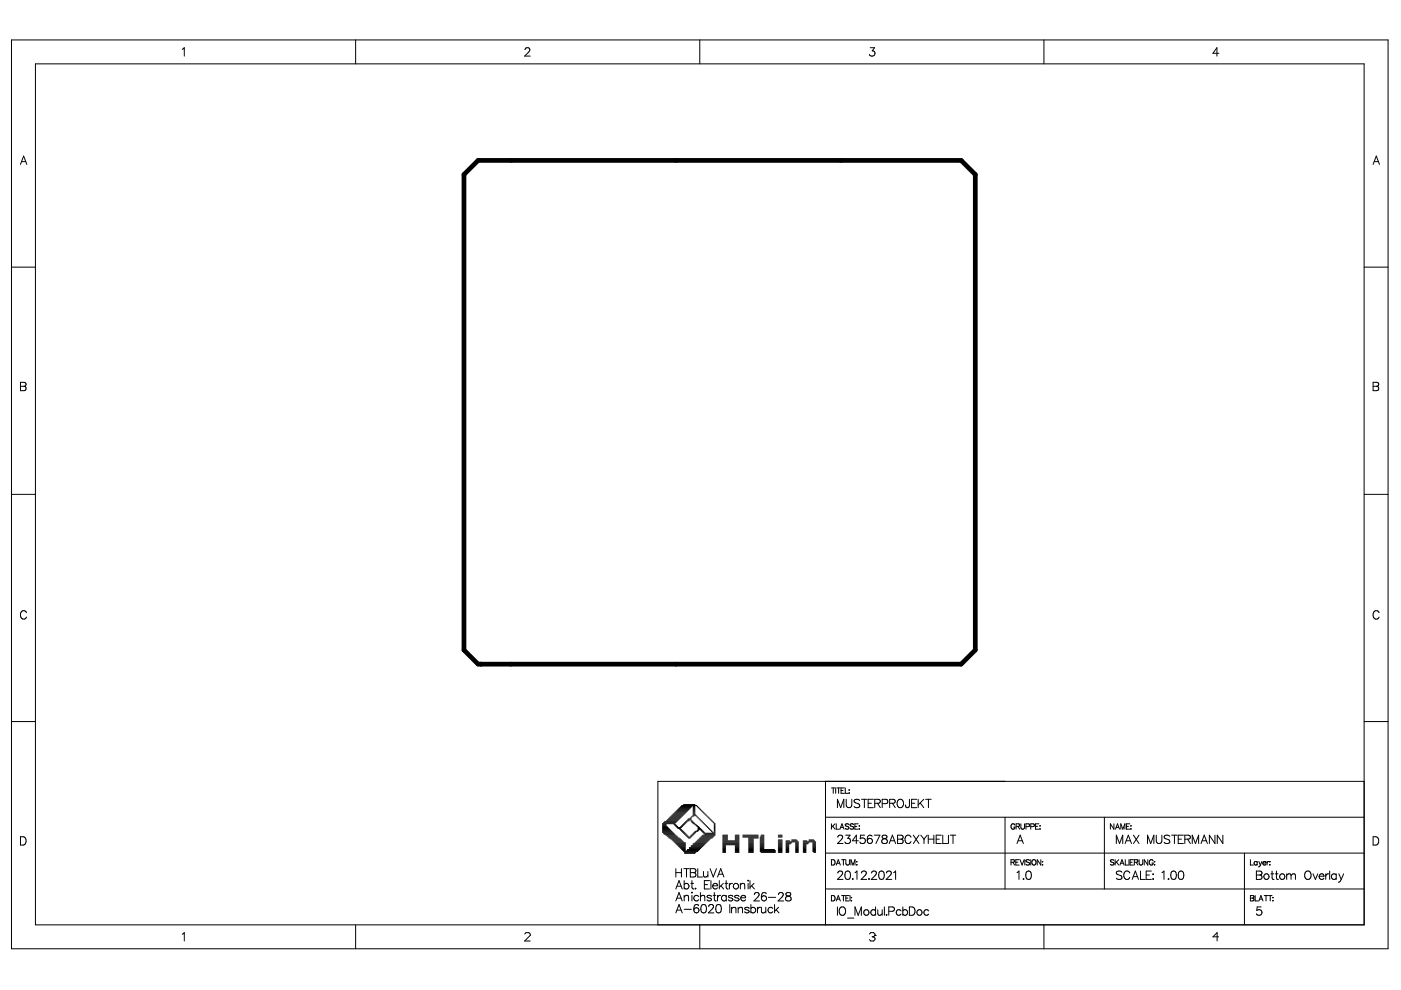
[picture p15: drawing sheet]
<svg xmlns="http://www.w3.org/2000/svg" width="297mm" height="210mm" viewBox="0 0 297 210" stroke-linecap="round" stroke-linejoin="round" font-family="sans-serif">
<g fill="none" stroke="#000" stroke-width=".21">
<path d="M2.4 8.5h291.9v192.7h-291.9zM7.5 13.5h281.7v182.6h-281.7zM38.7 10.5l.4-.4v1.8M75.4 8.5v5M111.3 10.5l.4-.4 .6 .2a.55 .55 0 0 1-.2 .7l-.9 .9h1.2M148.4 8.5v5M184.5 10.1h.9l-.5 .7a.59 .59 0 0 1 .5 .9 .59 .59 0 0 1-1.1-.1M221.3 8.5v5M258.4 11.3h-1.2l.8-1.2v1.8M4.3 34.9l.7-1.8 .7 1.8M4.6 34.3h.8M291.1 34.9l.7-1.8 .7 1.8"/>
<path d="M291.4 34.3h.8M2.4 56.6h5.1M289.2 56.6h5.1M4.3 81.1h.8l.3 .1 .1 .4-.4 .3a.47 .47 0 0 1 .4 .5 .47 .47 0 0 1-.4 .4h-.8zM4.3 81.9h.8M291.1 81.1h.8l.3 .1 .1 .4-.4 .3a.47 .47 0 0 1 .4 .5 .47 .47 0 0 1-.4 .4h-.8zM291.1 81.9h.8M2.4 104.8h5.1M289.2 104.8h5.1M5.6 129.9a.65 .65 0 0 0-.7-.4 .65 .65 0 0 0-.6 .7v.4a.65 .65 0 0 0 .6 .7 .65 .65 0 0 0 .7-.5M292.4 129.9a.65 .65 0 0 0-.8-.4 .65 .65 0 0 0-.5 .7v.4a.65 .65 0 0 0 .5 .7 .65 .65 0 0 0 .8-.5M2.4 153h5.1"/>
<path d="M289.2 153h5.1M4.3 177.4h.6a.95 .95 0 0 1 .6 .9 .95 .95 0 0 1-.6 .9h-.6zM140.4 175h.9M140.4 174.8h.9M140.4 176.5h2.3M140.4 176.3h2.1M140.4 176.1h1.9M140.4 175.7h1.5M140.4 175.2h1.1M140.4 174.6h2.7M140.4 175.5h1.3M140.4 175.9h1.7"/>
<path d="M140.7 176.7h2.2M140.7 174.4h2.6M140.8 176.9h2.3M140.9 174.2h2.6M141.2 177.1h2.1M141.3 174h2.4M141.5 177.3h2M141.5 173.8h2.4M141.7 177.5h2M141.7 173.6h2.4M141.9 177.7h2.1M141.9 173.4h2.4"/>
<path d="M142.1 173.2h2.4M142.2 177.9h2.1M142.3 173h2.4M142.5 172.8h2.4M142.5 178.1h2M142.7 172.6h2.4M142.7 178.3h2M142.9 174.8h.4M142.9 172.4h2.4M142.9 178.5h2M143.1 175h.4M143.1 172.2h2.4"/>
<path d="M143.1 178.7h2.2M143.3 175.2h.4M143.3 172h2.4M143.3 178.9h2M143.5 175.5h1M143.5 179.1h1.8M143.5 171.8h2.4M143.7 179.3h1.6M143.7 175.7h.6M143.7 171.6h2.4M143.9 179.5h1.4M143.9 171.4h2.4"/>
<path d="M144.1 179.7h1.2M144.1 171.2h2.4M144.1 175.9h.4M144.3 176.1h.4M144.3 175.2h.4M144.3 171h2.4M144.3 179.9h1M144.5 175h.4M144.5 176.3h.4M144.5 170.8h3.3M144.7 174.8h.4M144.7 176.5h.4"/>
<path d="M144.9 176.7h.4M144.9 174.6h.4M144.9 170.6h2.5M145.1 176.9h.4M145.1 174.4h.4M145.3 177.1h.4M145.3 174.2h.4M145.5 177.3h.4M145.5 174h.6M145.7 177.5h.8M145.7 173.8h.8M145.9 177.7h.4"/>
<path d="M145.9 173.6h.6M146.1 179.7h2.7M146.1 179.9h2.5M146.3 177.3h.4M146.3 173.4h.2M146.5 179.5h2.5M146.5 179.3h2.7M146.5 177.1h.4M146.5 174.2h.4M146.5 174h.2M146.5 173.2h.2M146.7 176.9h.4"/>
<path d="M146.7 174.4h.4M146.7 173h.4M146.9 176.7h.5M146.9 174.6h.5M146.9 172.8h.7M146.9 172.6h.5M146.9 172.4h.5M146.9 172.2h.5M146.9 172h.5M146.9 171.6h.5M146.9 171.4h.5M146.9 171.2h.5"/>
<path d="M146.9 171h.5M146.9 179.1h2.5M146.9 178.9h2.7M146.9 171.8h.5M147.1 176.5h.5M147.3 174.8h.3M147.4 176.3h.6M147.4 178.7h2.4M147.6 175h.3M147.6 173h.2M147.6 178.5h2.4M147.8 176.1h.4"/>
<path d="M147.8 175.2h.4M147.8 173.2h.2M147.8 171h.2M147.8 178.3h2.4M148 175.7h.6M148 173.4h.2M148 171.2h.2M148 175.5h.3M148 178.1h2.4M148 175.9h.8M148.2 173.6h.2M148.2 171.4h.2"/>
<path d="M148.2 177.9h2.4M148.4 177.7h2.6M148.4 171.6h.2M148.4 173.8h.2M148.6 176.1h.4M148.6 177.5h2.6M148.6 174h.2M148.6 171.8h.2M148.8 176.3h.4M148.8 177.3h2.6M148.8 174.2h.2M148.8 172h.2"/>
<path d="M149 176.5h.4M149 177.1h2.6M149 174.4h.2M149 172.2h.2M149.2 176.7h2.4M149.2 174.6h.2M149.2 172.4h.2M149.4 174.8h.2M149.4 176.9h2.2M149.4 172.6h.2M149.6 175h.2M149.6 172.8h.2"/>
<path d="M149.8 175.2h.2M149.8 173h.2M150 173.2h.2M150 175.5h.2M150.2 175.7h.2M150.2 173.4h.2M150.4 173.6h.2M150.4 175.9h.2M150.6 176.1h.2M150.6 173.8h.2M150.8 176.3h.2M150.8 174h.2"/>
<path d="M151 176.5h.2M151 174.2h.2M151.2 174.4h.2M151.4 175h.2M151.4 174.8h.2M151.4 176.5h.2M151.4 176.3h.2M151.4 176.1h.2M151.4 175.7h.2M151.4 175.2h.2M151.4 174.6h.2M151.4 175.5h.2"/>
<path d="M151.4 175.9h.2M153.2 179.7h.6M153.2 179.5h.6M153.2 179.3h.6M153.2 177.7h1.1M153.2 177.5h1.1M153.2 177.3h1.1M153.2 177.1h1.1M153.2 178.1h1.1M153.2 179.1h3.5M153.2 178.9h3.5M153.2 178.3h3.5"/>
<path d="M153.2 178.7h3.5M153.2 179.9h.6M153.2 177.9h1.1M153.2 178.5h3.5M155.9 179.7h.8M155.9 179.5h.8M155.9 179.3h.8M155.9 177.7h.8M155.9 177.5h.8M155.9 177.3h.8M155.9 177.1h.8M155.9 178.1h.8"/>
<path d="M155.9 179.9h.8M155.9 177.9h.8M157.5 177.5h3.3M157.5 177.3h3.3M157.5 177.1h3.3M158.7 179.7h1M158.7 179.5h1M158.7 179.3h1M158.7 177.7h2.1M158.7 178.1h1M158.7 179.1h1M158.7 178.9h1"/>
<path d="M158.7 178.3h1M158.7 178.7h1M158.7 179.9h1M158.7 177.9h1M158.7 178.5h1M161.2 179.7h.8M161.2 179.5h.8M161.2 179.3h.8M161.2 177.7h.8M161.2 177.5h.8M161.2 178.1h.8M161.2 179.1h.8"/>
<path d="M161.2 178.9h.8M161.2 178.3h.8M161.2 178.7h.8M161.2 179.9h.8M161.2 177.9h.8M161.2 178.5h.8M161.4 177.3h.6M161.4 177.1h.6M165 179.7h.8M165 179.5h.8M165 179.3h.8M165 177.5h.8"/>
<path d="M165 177.3h.8M165 177.1h.8M165 178.1h.8M165 179.1h.8M165 178.9h.8M165 178.3h.8M165 178.7h.8M165 179.9h.8M165 178.5h.8M166.6 179.7h.6M166.6 179.5h.6M166.6 179.3h.6"/>
<path d="M166.6 179.1h.6M166.6 178.9h1.1M166.6 178.3h.9M166.6 178.7h1.3M166.6 179.9h.6M166.6 178.5h2.7M167.9 178.1h1M167.9 178.3h1.2M168.7 179.7h.6M168.7 179.5h.6M168.7 179.3h.6M168.7 179.1h.6"/>
<path d="M168.7 178.9h.6M168.7 178.7h.6M168.7 179.9h.6M170.3 179.7h.6M170.3 179.5h.6M170.3 179.3h.6M170.3 179.1h.6M170.3 178.9h1M170.3 178.3h.8M170.3 178.7h1.2M170.3 179.9h.6M170.3 178.5h2.6"/>
<path d="M171.5 178.1h1M171.5 178.3h1.2M172.3 179.7h.6M172.3 179.5h.6M172.3 179.3h.6M172.3 179.1h.6M172.3 178.9h.6M172.3 178.7h.6M172.3 179.9h.6M175 165.7v30.4M175 173.3h114.2M176.3 174.7v1.1"/>
<path d="M176.3 167.1h.7M176.6 175.2l.4 .6M176.7 167.1v1.1M177 174.7l-.7 .7M177.2 167.1v1.1M177.3 174.7v1.1h.7M177.4 167.1h.8M177.6 171.2v-1.7l.6 1.7 .7-1.7v1.7M177.6 177.5l.4-.4 .6 .1a.55 .55 0 0 1-.2 .8l-.8 .8h1.1M177.8 167.1v1.1M178.1 175.8l.4-1.1 .4 1.1M178.2 175.4h.6"/>
<path d="M178.3 167.6h.5M179 167.1h-.7v1.1h.7M179.2 167.1v1.1h.7M179.3 177.1h.9l-.5 .7a.59 .59 0 0 1 .5 .9 .59 .59 0 0 1-1.1-.2M179.4 169.5v1.2a.6 .6 0 0 0 .6 .5 .6 .6 0 0 0 .6-.5v-1.2M180 174.8l-.3-.1-.5 .1 .1 .3 .7 .4-.3 .3-.5-.2M180 167.5h.1zM180 168.1h.1zM181 174.8l-.3-.1-.5 .1 .1 .3 .7 .4-.3 .3-.5-.2M181.2 175.2h.5M182 174.7h-.8v1.1h.8M182 178.3h-1.3l.9-1.2v1.7"/>
<path d="M182.1 175.1h.2zM182.1 175.8h.2zM182.3 169.7a.67 .67 0 0 0-.7-.3 .67 .67 0 0 0-.5 .5l.2 .2 .8 .4 .2 .5a.78 .78 0 0 1-1.2 0M182.7 169.5h1.2M183.3 169.5v1.7M183.3 177.1h-.8l-.1 .7a.63 .63 0 0 1 .9 0 .63 .63 0 0 1-.1 1 .63 .63 0 0 1-.9-.3M184.1 170.3h.6M184.9 177.3a.52 .52 0 0 0-.8-.1l-.1 .2-.1 .9M185.2 169.5h-1.1v1.7h1.1M185.4 177.1h1.2l-.9 1.7M185.5 170.3l1-.1 .1-.2v-.4l-.4-.1h-.7v1.7M186.1 170.3l.5 .9"/>
<path d="M187 170.4h.8a.47 .47 0 0 0 .4-.5 .47 .47 0 0 0-.4-.4h-.8v1.7M187.1 177.2a.36 .36 0 0 0 .2 .6 .64 .64 0 0 1 .7 .2 .64 .64 0 0 1 0 .8h-.6a.51 .51 0 0 1-.5-.5 .51 .51 0 0 1 .6-.5h.3a.36 .36 0 0 0 .2-.6zM188.5 178.8l.7-1.7 .7 1.7M188.6 170.3l1-.1 .2-.2-.1-.4-.3-.1h-.8v1.7M188.8 178.3h.8M189.2 170.3l.6 .9M190.3 177.1h.8l.3 .1v.6l-.3 .1a.47 .47 0 0 1 .4 .5 .47 .47 0 0 1-.4 .4h-.8zM190.3 177.9h.8M190.4 169.7a.66 .66 0 0 1 .7-.2 .66 .66 0 0 1 .5 .6v.5a.68 .68 0 0 1-.7 .7 .68 .68 0 0 1-.7-.7zM192.8 169.5l-.1 1.6-.2 .1h-.4l-.1-.5M193.1 177.5a.65 .65 0 0 0-.7-.4 .65 .65 0 0 0-.5 .7v.4a.65 .65 0 0 0 .5 .7 .65 .65 0 0 0 .7-.5M193.3 170.3h.7"/>
<path d="M193.6 177.1l1.2 1.7M194.4 169.5h-1.1v1.7h1.1M194.7 169.5v1.7M194.8 177.1l-1.2 1.7M195.1 170.2l.8 1M195.2 177.1l.7 .8M195.9 169.5l-1.2 1.2M195.9 177.9v.9M196.3 169.5h1.1M196.6 177.1l-.7 .8M196.8 177.9h1.2M196.8 177.1v1.7"/>
<path d="M196.8 169.5v1.7M198 177.1v1.7M198.5 177.9h.7M199.6 177.1h-1.1v1.7h1.1M199.9 177.1v1.7h1M201.1 177.1v1.7M201.5 177.1h1.1M202.1 177.1v1.7M213.1 173.3v15.2M215.2 174.9a.42 .42 0 0 0-.5-.2 .42 .42 0 0 0-.3 .4v.3a.41 .41 0 0 0 .4 .4 .41 .41 0 0 0 .4-.4h-.3M215.4 175.2h.7v-.4l-.7-.1v1.1M215.6 178.8l.7-1.7 .7 1.7"/>
<path d="M215.8 175.2l.4 .6M215.9 178.3h.8M216.4 174.7v.8l.4 .3 .4-.2v-.9M217.5 175.3l.7-.1v-.4l-.7-.1v1.1M218.5 175.3l.7-.1v-.4l-.7-.1v1.1M219.6 175.2h.4M220.3 174.7h-.7v1.1h.7M220.5 175.1h.1zM220.5 175.8h.1zM234.1 173.3v15.2M236.2 174.7v1.1l-.8-1.1v1.1M236.5 175.8l.4-1.1 .5 1.1"/>
<path d="M236.7 175.4h.5M236.7 178.8v-1.7l.7 1.7 .6-1.7v1.7M237.6 175.8v-1.1l.5 1.1 .4-1.1v1.1M238.5 178.8l.7-1.7 .7 1.7M238.8 178.3h.8M238.8 175.2h.5M239.5 174.7h-.7v1.1h.7M239.7 175.1h.1zM239.7 175.8h.1zM240.3 177.1l1.2 1.7M241.5 177.1l-1.2 1.7M243.3 178.8v-1.7l.7 1.7 .6-1.7v1.7"/>
<path d="M245.2 177.1v1.2a.6 .6 0 0 0 .5 .6 .6 .6 0 0 0 .6-.6v-1.2M248 177.3a.67 .67 0 0 0-.6-.3 .67 .67 0 0 0-.6 .5l.2 .3 .8 .3 .2 .5a.78 .78 0 0 1-1.2 0M248.4 177.1h1.2M249 177.1v1.7M249.8 177.9h.7M250.9 177.1h-1.1v1.7h1.1M251.2 177.9l1-.1 .2-.2-.1-.4-.3-.1h-.8v1.7M251.8 177.9l.6 .9M252.8 178.8v-1.7l.7 1.7 .6-1.7v1.7M254.6 178.8l.7-1.7 .7 1.7M254.9 178.3h.8M257.6 177.1v1.7l-1.2-1.7v1.7"/>
<path d="M259.3 177.1v1.7l-1.2-1.7v1.7M289.2 165.7h-149.7v30.4M291.1 177.4h.6a.95 .95 0 0 1 .6 .9 .95 .95 0 0 1-.6 .9h-.6zM38.7 198.1l.4-.4v1.8M75.4 196.1v5.1M111.2 198l.3-.3h.6l.3 .3v.3l-1.2 1.2h1.2M143.3 184.2v1.7M143.3 185h1.2M143.3 188.5l.7-1.8 .6 1.8M143.3 193.6l.7-1.8 .6 1.8M143.3 191l.7-1.8 .6 1.8M143.5 187.9h.9"/>
<path d="M143.5 190.4h.9M143.5 193h.9M144.5 184.2v1.7M144.5 180.1h.8M144.7 180.3h.6M144.9 180.5h3.1M145 184.2h1.1M145.1 187.6a.57 .57 0 0 1 .8-.1 .57 .57 0 0 1 0 .8 .57 .57 0 0 1-.8-.1M145.1 186.7v1.8M145.1 189.8v1.2M145.1 190.2l.4-.4 .4 .1 .1 1.1M145.1 192.8h1.5"/>
<path d="M145.1 180.7h2.5M145.1 180.9h2.3M145.6 184.2v1.7M145.6 180.3h2.6M145.7 180.1h2.7M146.4 185h.7M146.4 184.2h.7l.4 .1v.6l-.4 .1a.47 .47 0 0 1 .5 .5 .47 .47 0 0 1-.5 .4h-.7zM146.5 187.3h.5M146.6 189.2h.2zM146.7 186.7v1.4l.1 .3 .3 .1M146.7 189.8v1.2M147.4 188.4h.2z"/>
<path d="M147.9 184.2v1.7h1.1M148.1 190.1a.57 .57 0 0 0-.8-.1 .57 .57 0 0 0 0 .8 .57 .57 0 0 0 .8 0M148.1 192a.52 .52 0 0 0-.7-.1l-.2 .2-.1 .9M148.4 196.1v5.1M148.5 190.2l.4-.4 .4 .1 .1 1.1M148.5 189.2v1.8M148.8 191.9a.58 .58 0 0 1 .9 .2 .89 .89 0 0 1-.6 1.5 1.13 1.13 0 0 1-.3-1.7zM149.2 184.8v1.1h.5l.4-.3M149.3 187.6h.7M150.1 184.8v1.1M150.3 192.2l.3-.4 .6 .2a.55 .55 0 0 1-.2 .7l-.8 .9h1.2M150.4 186.7h-1.1v1.8h1.1"/>
<path d="M150.5 184.2l.7 1.7 .7-1.7M150.7 186.7v1.8M150.8 190.1a.54 .54 0 0 0-.9 0l.1 .2 .7 .2 .1 .3a.54 .54 0 0 1-.9 0M151.1 187.8v.2a.55 .55 0 0 0 .4 .5 .55 .55 0 0 0 .6-.3M151.2 187.6a.49 .49 0 0 1 .6-.3 .49 .49 0 0 1 .3 .5h-1zM151.2 189.8h.6M151.5 189.2v1.5v.2l.4 .1M152 191.9a.58 .58 0 0 1 .9 .2 .89 .89 0 0 1-.6 1.5 1.13 1.13 0 0 1-.3-1.7zM152.1 185.9l.7-1.7 .7 1.7M152.1 189.8v1.2M152.4 185.4h.8M152.5 186.7v1.8"/>
<path d="M152.8 189.8a.57 .57 0 0 0-.7 .5M152.8 187.8l.6 .7M153.2 180.3h.6M153.2 180.1h.6M153.2 180.7h.6M153.2 180.5h.6M153.3 187.3l-.8 .8M153.7 187.3h.6M154 186.7v1.4v.3l.4 .1M154 189.8v1.2M154 190.1a.57 .57 0 0 0-.9-.1 .57 .57 0 0 0 0 .8 .57 .57 0 0 0 .9 0M154.6 187.3v1.2"/>
<path d="M154.7 191.8v1.8M155.1 192.7l.4-.3 .5 .1v1.1M155.1 192.4v1.2M155.3 187.3a.57 .57 0 0 0-.7 .5M155.4 190.1a.54 .54 0 0 0-.9 0l.2 .2 .6 .2 .1 .3a.54 .54 0 0 1-.9 0M155.9 180.3h.8M155.9 180.1h.8M155.9 180.7h.8M155.9 180.5h.8M156.5 192.7l.4-.3 .4 .1 .1 1.1M156.5 192.4v1.2M156.7 190.1a.54 .54 0 0 0-.9 0v.2l.8 .2 .1 .3a.54 .54 0 0 1-.9 0"/>
<path d="M157 187.6l.4-.3 .4 .1 .1 1.1M157 187.3v1.2M157.1 190.3v.2a.55 .55 0 0 0 .4 .5 .55 .55 0 0 0 .6-.2M157.1 190.1a.49 .49 0 0 1 .6-.3 .49 .49 0 0 1 .4 .5h-1zM158.6 186.6v.2zM158.6 187.3v1.2M158.7 180.3h1M158.7 180.1h1M158.7 180.7h1M158.7 180.5h1M158.8 192.6a.54 .54 0 0 0-.9 0l.3 .3 .5 .1 .1 .3a.54 .54 0 0 1-.9 0M159 186.7v1.8"/>
<path d="M159.2 192.6a.57 .57 0 0 1 .8-.1 .57 .57 0 0 1 0 .9 .57 .57 0 0 1-.8-.1M159.2 191.8v1.8M159.4 187.8l.5 .7M159.9 187.3l-.9 .8M159.9 189.7l.4-.5 .6 .2a.55 .55 0 0 1-.2 .8l-.8 .8h1.1M160.6 192.4v1.2M161.2 180.3h3.2M161.2 180.1h3M161.2 180.5h3.2M161.3 192.4a.57 .57 0 0 0-.7 .5M161.4 180.7h3M161.4 192.4l.1 1.1 .4 .1 .5-.4"/>
<path d="M162.4 192.4v1.2M162.4 189.5a.52 .52 0 0 0-.7-.2l-.2 .3-.1 .8M162.9 190.3h1.5M163.8 192.6a.57 .57 0 0 0-.8-.1 .57 .57 0 0 0 0 .9 .57 .57 0 0 0 .8-.1M164.2 191.8v1.8M164.6 192.9l.6 .7M165 180.3h.8M165 180.1h.8M165 180.7h.8M165 180.5h.8M165.1 189.7l.3-.5 .6 .2a.55 .55 0 0 1-.2 .8l-.8 .8h1.2M165.1 192.4l-.9 .8"/>
<path d="M166.6 180.3h.6M166.6 180.1h.6M166.6 180.7h.6M166.6 180.5h.6M166.7 189.3a.36 .36 0 0 0 .2 .6 .64 .64 0 0 1 .7 .3 .64 .64 0 0 1 0 .7l-.6 .1a.51 .51 0 0 1-.5-.5 .51 .51 0 0 1 .6-.5l.3-.1a.36 .36 0 0 0 .2-.6zM168.7 180.3h.6M168.7 180.1h.6M168.7 180.7h.6M168.7 180.5h.6M170.3 180.3h.6M170.3 180.1h.6M170.3 180.7h.6"/>
<path d="M170.3 180.5h.6M172.3 180.3h.6M172.3 180.1h.6M172.3 180.5h.6M172.5 180.7h.4M175 188.5h114.2M175 180.9h114.2M176.3 182.3h.4a.61 .61 0 0 1 .4 .5 .61 .61 0 0 1-.4 .6h-.4zM176.3 189.9h.4a.61 .61 0 0 1 .4 .5 .61 .61 0 0 1-.4 .6h-.4zM177.3 183.4l.4-1.1 .5 1.1M177.3 191l.4-1.1 .5 1.1M177.5 183h.5"/>
<path d="M177.5 190.6h.5M177.6 192.3v1.8M177.6 185.1l.4-.4 .6 .2a.55 .55 0 0 1-.2 .7l-.8 .9h1.1M178.1 192.5a.66 .66 0 0 1 .7-.2 .66 .66 0 0 1 .5 .7v.4a.68 .68 0 0 1-.7 .7 .68 .68 0 0 1-.7-.7zM178.4 182.3h.8M178.4 189.9h.8M178.8 182.3v1.1M178.8 189.9v1.1M179.3 182.3v.8l.4 .3 .3-.1 .1-1M179.3 190.4h.5M179.4 184.8a.58 .58 0 0 1 .8 .2 .89 .89 0 0 1-.6 1.5 1.13 1.13 0 0 1-.2-1.7zM179.7 194.7h1.3"/>
<path d="M180 189.9h-.7v1.1h.7M180.2 189.9v1.1M180.4 183.4v-1.1l.4 1.1 .5-1.1v1.1M180.5 190.3h.1zM180.5 191h.1zM180.7 186.4h.2zM181.3 194.1v-1.8l.7 1.8 .6-1.8v1.8M181.3 185l.4-.3v1.8M181.6 182.7h.1zM181.7 183.3v.1zM182.7 185.1l.3-.4 .6 .2a.55 .55 0 0 1-.2 .7l-.8 .9h1.2M184.2 186.4h.1z"/>
<path d="M184.3 198l.3-.3h.6l.3 .3v.3M184.8 185.1l.3-.4 .6 .2a.55 .55 0 0 1-.1 .7l-.9 .9h1.2M184.9 198.6h.3M185.2 198.6l.3 .3v.3l-.3 .3h-.6l-.3-.3M185.5 198.3h.1M185.5 198.3l-.3 .3M185.6 193.1a.57 .57 0 0 0-.8 0 .57 .57 0 0 0 0 .8 .57 .57 0 0 0 .8-.1M185.6 192.3v1.8M186.1 192.9l.1 1.1 .4 .1 .4-.4M186.6 184.8a.58 .58 0 0 1 .8 .2 .89 .89 0 0 1-.6 1.5 1.13 1.13 0 0 1-.2-1.7zM187 192.9v1.2M187.5 192.3v1.8"/>
<path d="M187.9 194h.1zM188 185.1l.3-.4 .6 .2a.55 .55 0 0 1-.2 .7l-.8 .9h1.2M188.4 193.2h.8a.47 .47 0 0 0 .4-.4 .47 .47 0 0 0-.4-.5h-.8v1.8M189.5 185l.4-.3v1.8M191 193.1a.57 .57 0 0 0-.8 0 .57 .57 0 0 0 0 .8 .57 .57 0 0 0 .8-.1M191.4 193.1a.57 .57 0 0 1 .9 0 .57 .57 0 0 1 0 .8 .57 .57 0 0 1-.9-.1M191.4 192.3v1.8M192.8 192.3h.6a.95 .95 0 0 1 .6 .9 .95 .95 0 0 1-.6 .9h-.6zM196.9 193.1a.57 .57 0 0 0-.8 0 .57 .57 0 0 0 0 .8 .57 .57 0 0 0 .8-.1M214.4 182.8h.6l.1-.4-.7-.1v1.1M214.7 182.8l.4 .6M215.4 182.8h.4"/>
<path d="M215.6 185l.4-.3v1.8M216.1 182.3h-.7v1.1h.7M216.3 182.3l.4 1.1 .4-1.1M216.9 186.4h.2zM217.3 182.3v1.1M217.7 184.8a.58 .58 0 0 1 .9 .2 .89 .89 0 0 1-.6 1.5 1.13 1.13 0 0 1-.3-1.7zM218.3 182.4l-.3-.1-.5 .1 .1 .3 .6 .3 .1 .3-.3 .1-.5-.1M218.5 182.3v1.1M219 182.3a.51 .51 0 0 1 .7 .6 .51 .51 0 0 1-.8 .4l-.1-.6zM220.7 182.3v1.1l-.8-1.1v1.1M221 182.7h.1zM221 183.3v.1z"/>
<path d="M221.3 196.1v5.1M236.2 182.4l-.3-.1-.5 .1 .1 .3 .7 .4-.3 .3-.5-.1M236.4 182.3v1.1M236.7 182.8l.5 .6M237.2 182.3l-.8 .7M237.5 183.4l.4-1.1 .4 1.1M237.6 183h.6M237.9 184.9a.67 .67 0 0 0-.7-.2 .67 .67 0 0 0-.5 .4l.2 .3 .8 .3 .2 .5a.78 .78 0 0 1-1.2 0M238.6 182.3v1.1h.6M239.4 182.3v1.1M239.5 185.1a.65 .65 0 0 0-.7-.4 .65 .65 0 0 0-.5 .7v.4a.65 .65 0 0 0 .5 .7 .65 .65 0 0 0 .7-.5M239.6 182.8h.4"/>
<path d="M240 186.5l.7-1.8 .7 1.8M240.3 185.9h.8M240.3 182.3h-.7v1.1h.7M240.5 182.8h.7v-.4l-.7-.1v1.1M240.9 182.8l.4 .6M241.5 182.3v.8l.3 .3 .4-.1 .1-1M241.8 184.7v1.8h1M243 185.5h.7M243.4 182.3v1.1l-.8-1.1v1.1M244.1 184.7h-1.1v1.8h1.1M244.4 186.4h.2zM244.5 182.5a.42 .42 0 0 0-.5-.2 .42 .42 0 0 0-.3 .4v.3a.41 .41 0 0 0 .4 .4 .41 .41 0 0 0 .4-.4h-.3"/>
<path d="M244.5 185.3v.1zM244.7 182.7h.2zM244.8 183.3v.1zM246.4 185l.4-.3v1.8M247.7 186.4h.1zM248.5 184.8a.58 .58 0 0 1 .8 .2 .89 .89 0 0 1-.6 1.5 1.13 1.13 0 0 1-.2-1.7zM250.1 184.8a.58 .58 0 0 1 .8 .2 .89 .89 0 0 1-.6 1.5 1.13 1.13 0 0 1-.2-1.7zM258.4 198.6h-1.2l.9-.9v1.8M263.8 180.9v15.2M265.1 182.3v1.1h.7M265.1 189.9l.7 .1v.3l-.2 .1 .3 .2-.1 .4h-.7zM265.1 190.4h.5"/>
<path d="M266.1 189.9v1.1h.7M266.4 184.7h.7l.4 .2 .1 .3-.5 .3a.47 .47 0 0 1 .5 .5 .47 .47 0 0 1-.5 .5h-.7zM266.4 185.5h.7M266.5 182.8a.36 .36 0 0 0-.5 0 .36 .36 0 0 0 0 .5 .36 .36 0 0 0 .5 0M266.5 182.7v.7M266.9 182.7l.3 .7M266.9 191l.4-1.1 .5 1.1M267.1 190.6h.5M267.2 183.4l-.4 .4M267.4 192.3h-.9v.7a.63 .63 0 0 1 .9 0 .63 .63 0 0 1-.1 1 .63 .63 0 0 1-.9-.3M267.6 182.7l-.4 .7M267.7 183l.3 .4 .4-.1"/>
<path d="M267.8 182.8l.4-.1 .2 .3h-.7zM268 189.9h.8M268.4 189.9v1.1M268.6 182.7v.7M268.9 189.9h.8M269.1 182.7h-.3l-.2 .3M269.2 182.7h.1zM269.2 183.3v.1zM269.3 189.9v1.1M269.4 185.3h.6M269.7 184.7v1.4l.1 .3 .3 .1M269.8 190.3h.1z"/>
<path d="M269.8 191h.1zM270.4 185.3h.6M270.6 184.7v1.4l.1 .3 .4 .1M272.8 185.6l.4-.3 .4 .1 .1 .2M272.8 185.3v1.2M273.7 185.6l.5-.3 .4 .1 .1 1.1M273.7 185.6v.9M276.8 184.9a.66 .66 0 0 1 .7-.2 .66 .66 0 0 1 .5 .7v.4a.68 .68 0 0 1-.7 .7 .68 .68 0 0 1-.7-.7zM278.4 185.3l.5 1.2 .5-1.2M279.7 185.8v.1a.55 .55 0 0 0 .4 .6 .55 .55 0 0 0 .6-.3M279.8 185.5a.49 .49 0 0 1 .5-.2 .49 .49 0 0 1 .4 .5h-1zM281.1 185.3v1.2"/>
<path d="M281.8 185.3a.57 .57 0 0 0-.7 .5M281.9 184.7v1.8M283.3 185.5a.57 .57 0 0 0-.8-.1 .57 .57 0 0 0 0 .9 .57 .57 0 0 0 .8-.1M283.3 185.3v1.2M283.9 185.3l.5 1.2M284.4 186.5l-.4 .5h-.2M284.9 185.3l-.5 1.2"/>
<circle cx="184.4" cy="178.3" r=".55"/>
<circle cx="147.7" cy="193" r=".55"/>
<circle cx="156" cy="187.9" r=".59"/>
<circle cx="162" cy="190.5" r=".55"/>
<circle cx="183.7" cy="193.5" r=".59"/>
<circle cx="194.9" cy="193.5" r=".59"/>
<circle cx="268.5" cy="185.9" r=".59"/>
<circle cx="271.8" cy="185.9" r=".59"/>
</g>
<path d="M98.4 37l3-3h102.4l3 3v100.8l-3 3h-102.4l-3-3zM102 140.8h.1" fill="none" stroke="#000" stroke-width="1"/>
</svg>
